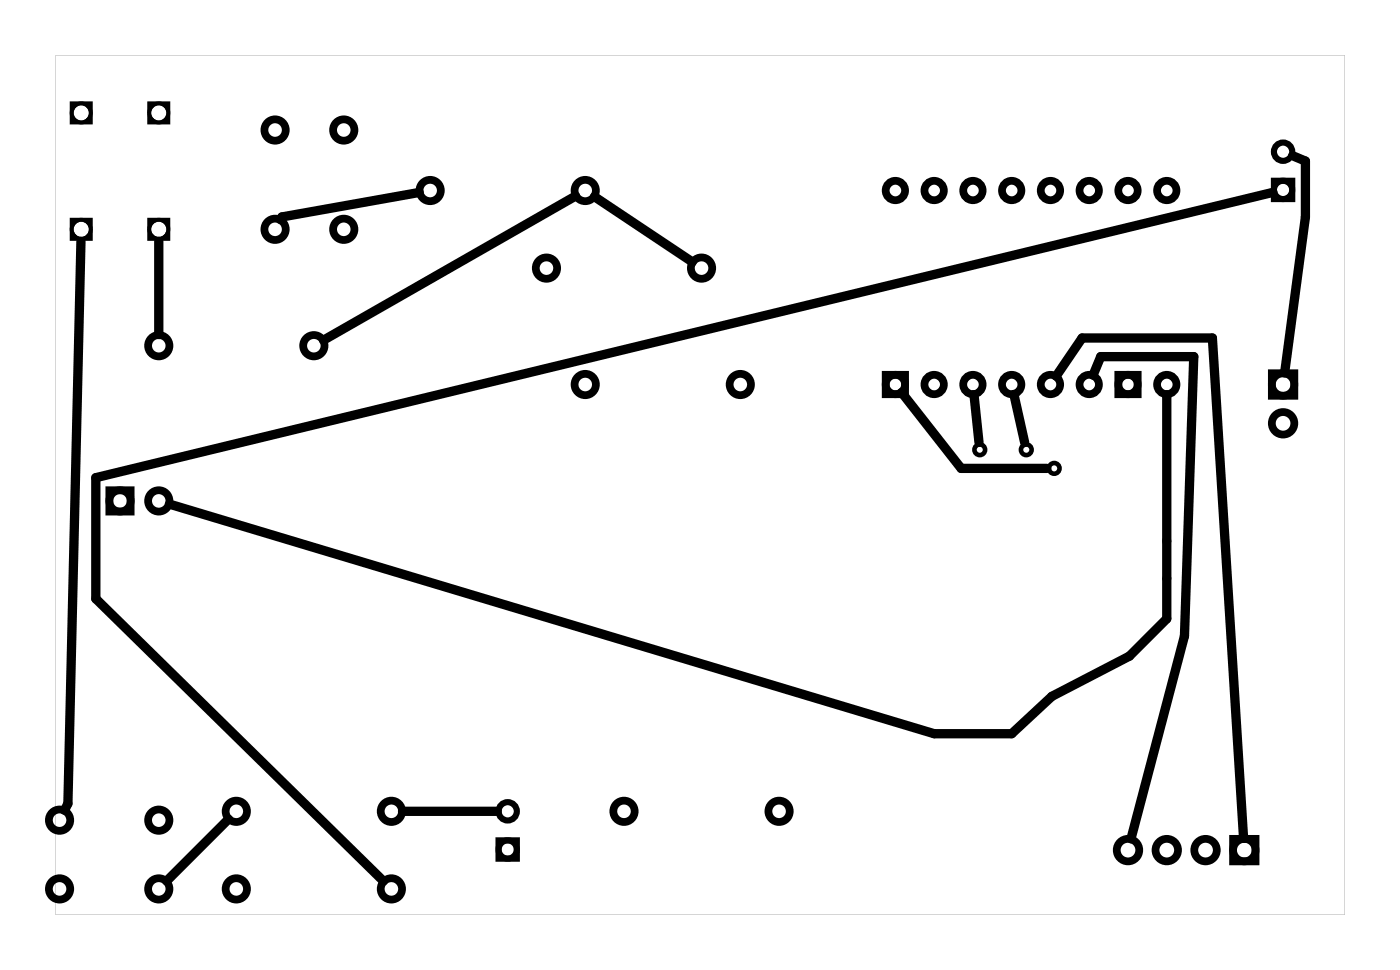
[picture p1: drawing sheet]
<svg xmlns="http://www.w3.org/2000/svg" width="92mm" height="63mm" viewBox="0 0 92 63" stroke-linecap="round" stroke-linejoin="round" font-family="sans-serif">
<g fill="#000">
<path d="M3.6 3.6h84.5v56.3h-84.5zM3.6 3.6v56.3h84.5v-56.3z"/>
<path d="M4.6 6.6h1.5v1.5h-1.5zM4.8 7.4a.5 .5 0 0 0 1 0 .5 .5 0 0 0-1 0z"/>
<path d="M4.6 14.3h1.5v1.5h-1.5zM4.8 15a.5 .5 0 0 0 1 0 .5 .5 0 0 0-1 0z"/>
<path d="M9.6 6.6h1.6v1.5h-1.6zM9.9 7.4a.5 .5 0 0 0 1 0 .5 .5 0 0 0-1 0z"/>
<path d="M9.6 14.3h1.6v1.5h-1.6zM9.9 15a.5 .5 0 0 0 1 0 .5 .5 0 0 0-1 0z"/>
</g>
<g fill="none" stroke="#000" stroke-width=".51">
<path d="M7.2 32.1h1.4v1.4h-1.4zM58 24.5h1.3v1.3h-1.3zM73.3 24.5h1.2v1.3h-1.2zM83.3 24.4h1.5v1.5h-1.5zM80.8 54.9h1.5v1.5h-1.5z"/>
<circle cx="18" cy="15" r=".7"/>
<circle cx="18" cy="8.5" r=".7"/>
<circle cx="22.5" cy="15" r=".7"/>
<circle cx="22.5" cy="8.5" r=".7"/>
<circle cx="28.2" cy="12.5" r=".7"/>
<circle cx="35.8" cy="17.6" r=".7"/>
<circle cx="38.3" cy="12.5" r=".7"/>
<circle cx="46" cy="17.6" r=".7"/>
<circle cx="58.7" cy="12.5" r=".64"/>
<circle cx="61.2" cy="12.5" r=".64"/>
<circle cx="63.7" cy="12.5" r=".64"/>
<circle cx="66.3" cy="12.5" r=".64"/>
<circle cx="68.8" cy="12.5" r=".64"/>
<circle cx="71.4" cy="12.5" r=".64"/>
<circle cx="73.9" cy="12.5" r=".64"/>
<circle cx="76.4" cy="12.5" r=".64"/>
<circle cx="7.9" cy="32.8" r=".7"/>
<circle cx="10.4" cy="32.8" r=".7"/>
<circle cx="10.4" cy="22.6" r=".7"/>
<circle cx="20.6" cy="22.6" r=".7"/>
<circle cx="38.3" cy="25.2" r=".7"/>
<circle cx="48.5" cy="25.2" r=".7"/>
<circle cx="58.7" cy="25.2" r=".64"/>
<circle cx="61.2" cy="25.2" r=".64"/>
<circle cx="63.7" cy="25.2" r=".64"/>
<circle cx="66.3" cy="25.2" r=".64"/>
<circle cx="68.8" cy="25.2" r=".64"/>
<circle cx="71.4" cy="25.2" r=".64"/>
<circle cx="73.9" cy="25.2" r=".64"/>
<circle cx="76.4" cy="25.2" r=".64"/>
<circle cx="84.1" cy="27.7" r=".74"/>
<circle cx="84.1" cy="25.2" r=".74"/>
<circle cx="3.9" cy="58.2" r=".7"/>
<circle cx="3.9" cy="53.7" r=".7"/>
<circle cx="10.4" cy="58.2" r=".7"/>
<circle cx="10.4" cy="53.7" r=".7"/>
<circle cx="15.5" cy="58.2" r=".7"/>
<circle cx="15.5" cy="53.1" r=".7"/>
<circle cx="25.6" cy="58.2" r=".7"/>
<circle cx="25.6" cy="53.1" r=".7"/>
<circle cx="40.9" cy="53.1" r=".7"/>
<circle cx="51" cy="53.1" r=".7"/>
<circle cx="73.9" cy="55.7" r=".74"/>
<circle cx="76.4" cy="55.7" r=".74"/>
<circle cx="79" cy="55.7" r=".74"/>
<circle cx="81.5" cy="55.7" r=".74"/>
</g>
<g fill="none" stroke="#000" stroke-width=".4">
<path d="M83.5 11.8h1.2v1.2h-1.2zM32.7 55h1.2v1.2h-1.2z"/>
<circle cx="84.1" cy="12.4" r=".6"/>
<circle cx="84.1" cy="9.9" r=".6"/>
<circle cx="33.3" cy="55.6" r=".6"/>
<circle cx="33.3" cy="53.1" r=".6"/>
</g>
<g fill="none" stroke="#000" stroke-width=".25">
<circle cx="5.3" cy="7.4" r=".63"/>
<circle cx="5.3" cy="15" r=".63"/>
<circle cx="10.4" cy="7.4" r=".63"/>
<circle cx="10.4" cy="15" r=".63"/>
</g>
<g fill="none" stroke="#000" stroke-width=".3">
<circle cx="64.2" cy="29.4" r=".35"/>
<circle cx="67.2" cy="29.4" r=".35"/>
<circle cx="69.1" cy="30.7" r=".35"/>
</g>
<g fill="none" stroke="#000" stroke-width=".61">
<path d="M5.3 15.8l-.9 36.8-.2 .4M10.4 15.8v6.1M27.5 12.6l-9 1.6-.1 .2M37.7 12.8l-16.5 9.5M38.9 12.9l6.5 4.2M83.4 12.6l-77.1 18.7v7.9l18.8 18.5M84.7 10.2l.8 .3v3.7l-1.3 10.2M59.1 25.7l3.9 5h5.6M63.8 25.8l.3 3.2M66.4 25.8l.7 3.2M69.2 24.6l1.7-2.5h8.5l2.1 32.8M71.6 24.6l.5-1.3h6.1l-.6 18.3-3.5 13.3"/>
<path d="M76.4 25.8v14.7l-2.4 2.5-5.1 2.6-2.6 2.4h-5.1l-50.1-15M15 53.6l-4.1 4.1M26.4 53.1h6.2"/>
</g>
</svg>
